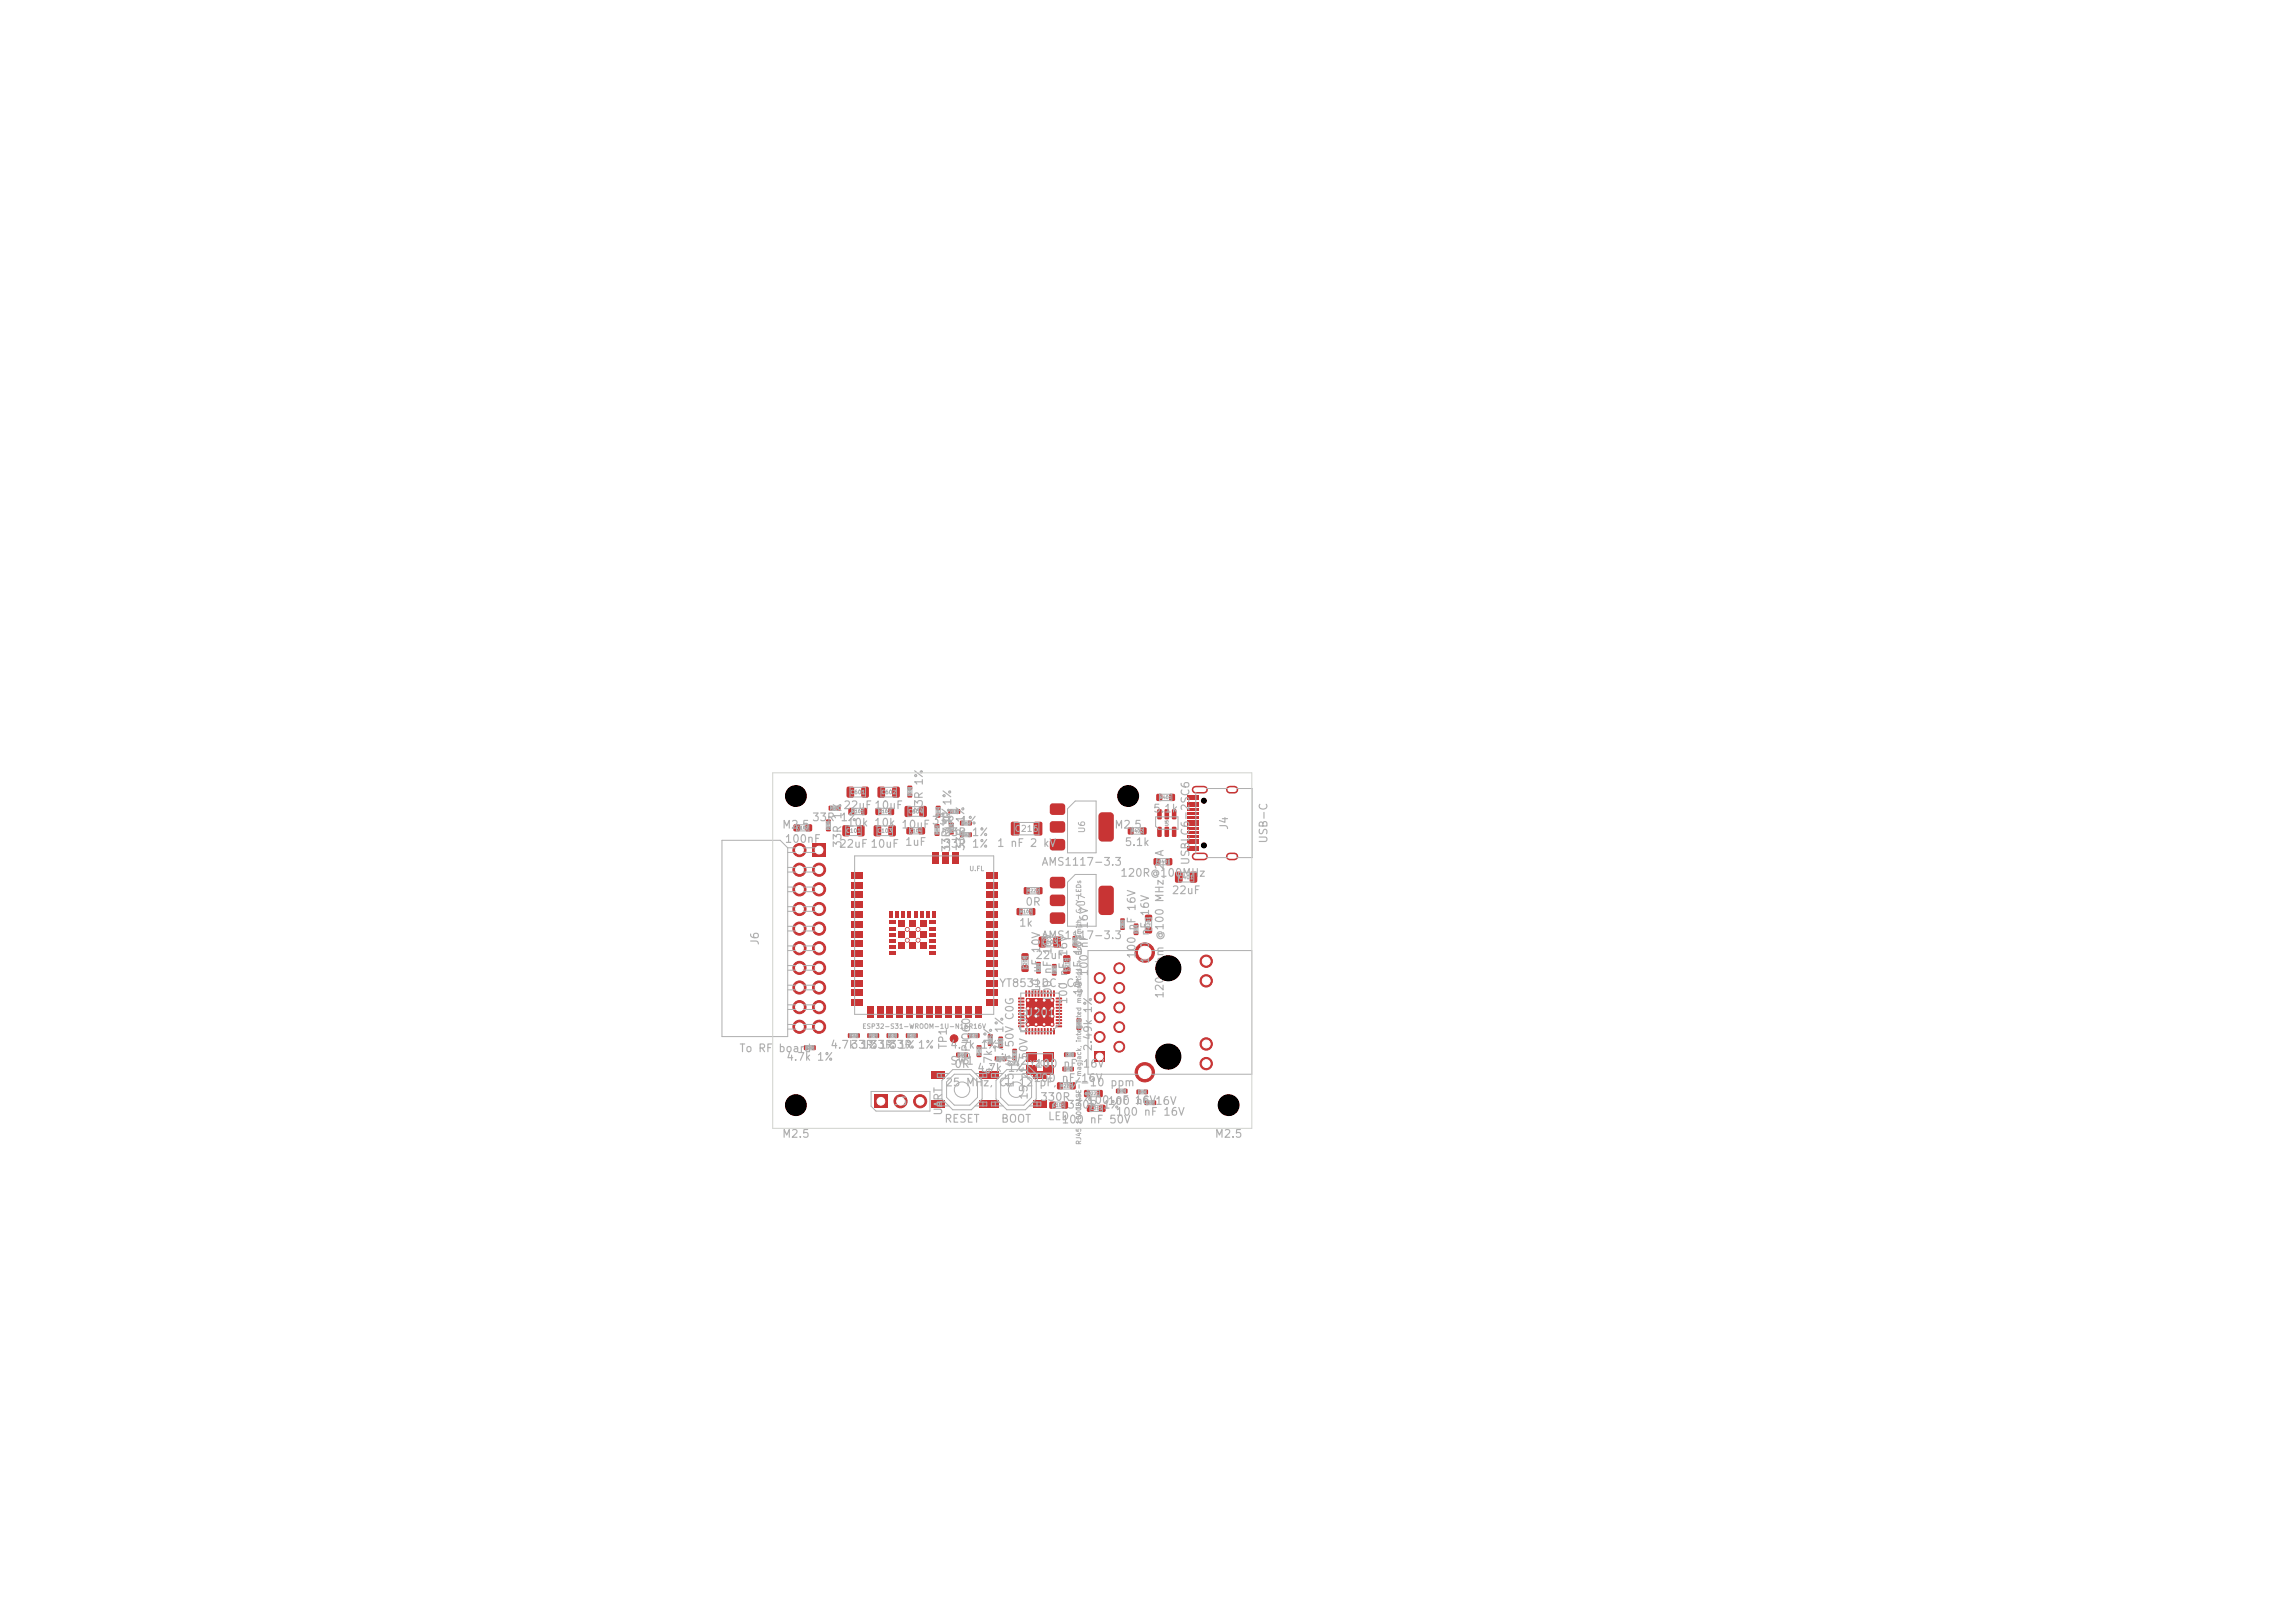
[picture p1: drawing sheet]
<svg xmlns="http://www.w3.org/2000/svg" width="297mm" height="210mm" viewBox="0 0 297 210" stroke-linecap="round" stroke-linejoin="round" font-family="sans-serif">
<defs><g id="words">
<g font-size="1" fill="#afafaf">
<text x="101.1" y="107.5">M2.5</text>
<text x="101.9" y="103.8">H1</text>
<text x="105" y="106.5">33R 1%</text>
<text x="109.1" y="104.9">22uF10uF</text>
<text x="109.5" y="107.2">10k 10k</text>
<text x="116.6" y="107.4">10uF</text>
<text x="119.7" y="105.4" transform="rotate(-90 119.7 105.4)">33R 1%</text>
<text x="120.5" y="106.9">33R 1%</text>
<text x="123.2" y="106.7" transform="rotate(-90 123.2 106.7)">1%1%</text>
<text x="144.1" y="107.5">M2.5</text>
<text x="144.9" y="103.8">H4</text>
<text x="149.2" y="105.4">5.1k</text>
<text x="159.2" y="107.5" transform="rotate(-90 159.2 107.5)">J4</text>
<text x="101.5" y="109.3">100nF</text>
<text x="108.5" y="109.9">22uF 10uF 1uF</text>
<text x="109.1" y="109.8" transform="rotate(-90 109.1 109.8)">33R 1%</text>
<text x="122" y="109.9">33R 1%</text>
<text x="122" y="108.4">33R 1%</text>
<text x="123.3" y="108" transform="rotate(-90 123.3 108)">33R</text>
<text x="125" y="110.2" transform="rotate(-90 125 110.2)">33R 1%</text>
<text x="128.9" y="109.8">1 nF 2 kV</text>
<text x="134.7" y="112.3">AMS1117-3.3</text>
<text x="144.9" y="113.7">120R@100MHz</text>
<text x="145.5" y="109.7">5.1k</text>
<text x="154.2" y="112" transform="rotate(-90 154.2 112)">USBLC6-2SC6</text>
<text x="164.3" y="109.2" transform="rotate(-90 164.3 109.2)">USB-C</text>
<text x="132.6" y="117.4">0R</text>
<text x="151.6" y="115.9">22uF</text>
<text x="98.4" y="122.4" transform="rotate(-90 98.4 122.4)">J6</text>
<text x="131.8" y="120.1">1k</text>
<text x="133.9" y="124.3">22uF</text>
<text x="134.7" y="121.8">AMS1117-3.3</text>
<text x="141" y="122.8" transform="rotate(-90 141 122.8)">nF 16V</text>
<text x="147.2" y="124.1" transform="rotate(-90 147.2 124.1)">100 nF 16V</text>
<text x="148.9" y="124.8" transform="rotate(-90 148.9 124.8)">100 nF 16V</text>
<text x="129.2" y="128">YT8531DC-CA</text>
<text x="132.5" y="131.8">U201</text>
<text x="134.8" y="128.6" transform="rotate(-90 134.8 128.6)">10 uF 10V</text>
<text x="136.3" y="129.8" transform="rotate(-90 136.3 129.8)">100 nF 16V</text>
<text x="138.4" y="130" transform="rotate(-90 138.4 130)">100 nF 16V</text>
<text x="140.2" y="128.9" transform="rotate(-90 140.2 128.9)">10 uF 10V</text>
<text x="141" y="126.4" transform="rotate(-90 141 126.4)">100</text>
<text x="150.8" y="129.3" transform="rotate(-90 150.8 129.3)">120 ohm @100 MHz, 2 A</text>
<text x="95.6" y="136.4">To RF</text>
<text x="100.7" y="136.4">board</text>
<text x="101.7" y="137.5">4.7k 1%</text>
<text x="107.4" y="135.9">4.7k 1%1% 1% 1%</text>
<text x="110" y="135.9">33R</text>
<text x="112.5" y="135.9">33R</text>
<text x="115" y="135.9">33R</text>
<text x="122.8" y="135.9" transform="rotate(-90 122.8 135.9)">TP1</text>
<text x="122.9" y="135.9">4.7k 1%</text>
<text x="125.8" y="137.2" transform="rotate(-90 125.8 137.2)">GPIO60</text>
<text x="130.1" y="137.7" transform="rotate(-90 130.1 137.7)">4.7k 1%</text>
<text x="141.5" y="136.1" transform="rotate(-90 141.5 136.1)">2.49k 1%</text>
<text x="101.9" y="143.8">H2</text>
<text x="115.6" y="143.3">J5</text>
<text x="122.3" y="140.8">25 MHz,</text>
<text x="122.9" y="138">SW1</text>
<text x="123.4" y="138.4">0R</text>
<text x="126.4" y="138.9">4.7k 1%</text>
<text x="128.6" y="139.1" transform="rotate(-90 128.6 139.1)">4.7k 1%</text>
<text x="129.2" y="140.8">CL 12</text>
<text x="129.9" y="138">SW2</text>
<text x="131.4" y="140.8" transform="rotate(-90 131.4 140.8)">15</text>
<text x="131.4" y="138.1" transform="rotate(-90 131.4 138.1)">pF 50V C0G</text>
<text x="133.2" y="142.4" transform="rotate(-90 133.2 142.4)">15 pF 50V C0G</text>
<text x="133.7" y="140.2">100 nF 16V</text>
<text x="133.9" y="138.4">100 nF 16V</text>
<text x="134.4" y="140.8">pF, +/-10 ppm</text>
<text x="134.5" y="142.7">330R 1%</text>
<text x="138" y="143.7">330R 1%</text>
<text x="140.6" y="143.1">100100 16V16V</text>
<text x="144.2" y="143.1">nF</text>
<text x="146.9" y="143.2">nF</text>
<text x="157.9" y="143.8">H3</text>
<text x="101.1" y="147.5">M2.5</text>
<text x="122.1" y="145.5">RESET</text>
<text x="122.2" y="144.4" transform="rotate(-90 122.2 144.4)">UART</text>
<text x="129.5" y="145.5">BOOT</text>
<text x="135.5" y="145.2">LED</text>
<text x="137.3" y="145.6">100 nF 50V</text>
<text x="144.3" y="144.6">100 nF 16V</text>
<text x="157.1" y="147.5">M2.5</text>
</g>
<g font-size=".8" fill="#afafaf">
<text x="131.2" y="107.8">C216</text>
<text x="140.6" y="107.9" transform="rotate(-90 140.6 107.9)">U6</text>
<text x="140.6" y="117.4" transform="rotate(-90 140.6 117.4)">U7</text>
</g>
<text font-size=".7" fill="#afafaf" x="133.2" y="138.1">Y201</text>
<g font-size=".6" fill="#afafaf">
<text x="125.4" y="112.9">U.FL</text>
<text x="111.5" y="133.3">ESP32-S31-WROOM-1U-N16R16V</text>
<text x="140.1" y="148.2" transform="rotate(-90 140.1 148.2)">RJ45</text>
<text x="140.1" y="145.5" transform="rotate(-90 140.1 145.5)">1000BASE-T magjack, integrated magnetics + Bob Smith, G/Y LEDs</text>
</g>
<g font-size=".5" fill="#afafaf">
<text x="109.4" y="107.9">C101</text>
<text x="110" y="102.9">C601</text>
<text x="113.5" y="107.9">C103</text>
<text x="114" y="102.9">C602</text>
<text x="117.5" y="105.4">C604</text>
<text x="152.5" y="113.9">C401</text>
<text x="134.8" y="122.3">C603</text>
</g>
<g font-size=".4" fill="#afafaf">
<text x="103.1" y="107.4">C102</text>
<text x="110.2" y="105.3">R101</text>
<text x="113.7" y="105.3">R102</text>
<text x="117.7" y="107.8">C104</text>
<text x="146.4" y="107.8">R402</text>
<text x="150" y="103.5">R401</text>
<text x="151.3" y="106.9" transform="rotate(-90 151.3 106.9)">U5</text>
<text x="149.5" y="111.8">FB401</text>
<text x="132" y="118.3">R103</text>
<text x="132.9" y="115.6">R222</text>
<text x="133" y="125.4" transform="rotate(-90 133 125.4)">C208</text>
<text x="138.4" y="125.6" transform="rotate(-90 138.4 125.6)">C210</text>
<text x="148.9" y="120.6" transform="rotate(-90 148.9 120.6)">FB201</text>
<text x="136.2" y="143.3">D101</text>
<text x="137.2" y="140.8">R220</text>
<text x="140.7" y="141.8">R221</text>
<text x="141.1" y="143.7">C215</text>
</g>
<g font-size=".3" fill="#afafaf">
<text x="107.4" y="107.3" transform="rotate(-90 107.4 107.3)">R206</text>
<text x="107.5" y="104.8">R207</text>
<text x="117.9" y="103" transform="rotate(-90 117.9 103)">R205</text>
<text x="121.5" y="107.9" transform="rotate(-90 121.5 107.9)">R202</text>
<text x="121.6" y="105.6" transform="rotate(-90 121.6 105.6)">R204</text>
<text x="123" y="105.2">R213</text>
<text x="123.3" y="107.7" transform="rotate(-90 123.3 107.7)">R203</text>
<text x="124.5" y="106.7">R212</text>
<text x="124.5" y="108.2">R211</text>
<text x="134.6" y="125.7" transform="rotate(-90 134.6 125.7)">C209</text>
<text x="136.6" y="126" transform="rotate(-90 136.6 126)">C211</text>
<text x="139.3" y="122.4" transform="rotate(-90 139.3 122.4)">C212</text>
<text x="145.5" y="120.1" transform="rotate(-90 145.5 120.1)">C213</text>
<text x="147.2" y="120.8" transform="rotate(-90 147.2 120.8)">C214</text>
<text x="104.3" y="135.8">R219</text>
<text x="110" y="134.2">R218</text>
<text x="112.5" y="134.2">R209</text>
<text x="115" y="134.2">R208</text>
<text x="117.5" y="134.2">R210</text>
<text x="124" y="136.7">R223</text>
<text x="125.5" y="134.2">R217</text>
<text x="126.9" y="136.5" transform="rotate(-90 126.9 136.5)">R215</text>
<text x="128.4" y="135.1" transform="rotate(-90 128.4 135.1)">R214</text>
<text x="129" y="137.2">R216</text>
<text x="129.7" y="135.4" transform="rotate(-90 129.7 135.4)">C201</text>
<text x="131.5" y="137" transform="rotate(-90 131.5 137)">C202</text>
<text x="137.9" y="136.7">C203</text>
<text x="139.8" y="133" transform="rotate(-90 139.8 133)">R201</text>
<text x="137.7" y="138.5">C204</text>
<text x="144.7" y="141.4">C205</text>
<text x="147.3" y="141.5">C206</text>
<text x="148.4" y="142.9">C207</text>
</g>
</g></defs>
<g fill="#c83434">
<path d="M124.3 107.7h.4v.6h-.4z"/>
<path d="M125.3 107.7h.4v.6h-.4z"/>
<path d="M134.5 121.2h.6l.3 .1v1.1l-.2 .2h-.5l-.3-.1v-1.1z"/>
<path d="M136.4 121.2h.6l.3 .1v1.1l-.2 .2h-.5l-.3-.1v-1.1z"/>
<path d="M113.1 141.7h1.7v1.7h-1.7z"/>
</g>
<g fill="#c83434" stroke="#c83434" stroke-width=".13">
<circle cx="116.5" cy="142.5" r=".85"/>
<circle cx="119.1" cy="142.5" r=".85"/>
</g>
<g fill="#c83434">
<path d="M109.6 101.8h.7l.2 .1v1.1l-.1 .2h-.6l-.2-.1-.1-1.1z"/>
<path d="M111.5 101.8h.7l.2 .1v1.1l-.1 .2h-.6l-.2-.1-.1-1.1z"/>
<path d="M137.7 136.2h.5v.5h-.5z"/>
<path d="M138.7 136.2h.5v.5h-.5z"/>
<path d="M130.9 106.4l.8-.1 .2 .2 .1 1.4-.2 .2h-.7l-.3-.1v-1.4z"/>
<path d="M133.8 106.4l.9-.1 .2 .2v1.4l-.2 .2h-.7l-.2-.1v-1.4z"/>
<path d="M117.3 133.7h.4v.6h-.4z"/>
<path d="M118.3 133.7h.4v.6h-.4z"/>
<path d="M124.3 106.2h.4v.6h-.4z"/>
<path d="M125.3 106.2h.4v.6h-.4z"/>
<path d="M139.3 132.8h.6v.5h-.6z"/>
<path d="M139.3 131.8h.6v.4h-.6z"/>
<path d="M126.4 136.3h.6v.5h-.6z"/>
<path d="M126.4 135.3h.6v.4h-.6z"/>
<path d="M117.1 104.3h.7l.2 .1 .1 1.1-.2 .2h-.6l-.2-.1-.1-1.1z"/>
<path d="M119 104.3h.7l.2 .1v1.1l-.1 .2h-.6l-.2-.1-.1-1.1z"/>
<path d="M117.3 107.1l.2-.1 .6 .1 .1 .2-.1 .6-.2 .1-.6-.1v-.1z"/>
<path d="M118.9 107.1l.1-.1 .7 .1v.2v.6l-.2 .1-.6-.1-.1-.1z"/>
<path d="M128.8 136.7h.4v.6h-.4z"/>
<path d="M129.8 136.7h.4v.6h-.4z"/>
<path d="M113.1 106.8h.7l.2 .1v1.1l-.1 .2h-.6l-.2-.1v-1.1z"/>
<path d="M115 106.8h.7l.2 .1v1.1l-.1 .2h-.6l-.2-.1-.1-1.1z"/>
<path d="M137.6 125.2l.2-.1 .7 .1v.2v.6h-.2h-.7v-.2z"/>
<path d="M137.6 123.7l.2-.1 .7 .1v.1v.6l-.2 .1-.7-.1v-.1z"/>
<path d="M140.7 143l.2-.1 .6 .1v.2v.6l-.2 .1-.6-.1-.1-.1z"/>
<path d="M142.3 143l.1-.1 .6 .1 .1 .2-.1 .6-.1 .1-.6-.1-.1-.1z"/>
<path d="M136.6 132.7h.8v.2h-.7z"/>
<path d="M136.6 132.3h.8v.2h-.7z"/>
<path d="M136.6 131.9h.8v.2h-.7z"/>
<path d="M136.6 131.5h.8v.2h-.7z"/>
<path d="M136.6 131.1h.8v.2h-.7z"/>
<path d="M136.6 130.7h.8v.2h-.7z"/>
<path d="M136.6 130.3h.8v.2h-.7z"/>
<path d="M136.6 129.9h.8v.2h-.7z"/>
<path d="M136.6 129.5h.8v.2h-.7z"/>
<path d="M136.6 129.1h.8v.2h-.7z"/>
<path d="M136.3 128.2h.2v.8l-.2-.1z"/>
<path d="M135.9 128.2h.2v.8l-.2-.1z"/>
<path d="M135.5 128.2h.2v.8l-.2-.1z"/>
<path d="M135.1 128.2h.2v.8l-.2-.1z"/>
<path d="M134.7 128.2h.2v.8l-.2-.1z"/>
<path d="M134.3 128.2h.2v.8l-.2-.1z"/>
<path d="M133.9 128.2h.2v.8l-.2-.1z"/>
<path d="M133.5 128.2h.2v.8l-.2-.1z"/>
<path d="M133.1 128.2h.2v.8l-.2-.1z"/>
<path d="M132.7 128.2h.2v.8l-.2-.1z"/>
<path d="M131.8 129.1h.7l.1 .2h-.8z"/>
<path d="M131.8 129.5h.7l.1 .2h-.8z"/>
<path d="M131.8 129.9h.7l.1 .2h-.8z"/>
<path d="M131.8 130.3h.7l.1 .2h-.8z"/>
<path d="M131.8 130.7h.7l.1 .2h-.8z"/>
<path d="M131.8 131.1h.7l.1 .2h-.8z"/>
<path d="M131.8 131.5h.7l.1 .2h-.8z"/>
<path d="M131.8 131.9h.7l.1 .2h-.8z"/>
<path d="M131.8 132.3h.7l.1 .2h-.8z"/>
<path d="M131.8 132.7h.7l.1 .2h-.8z"/>
<path d="M132.7 133l.2 .1v.7h-.2z"/>
<path d="M133.1 133l.2 .1v.7h-.2z"/>
<path d="M133.5 133l.2 .1v.7h-.2z"/>
<path d="M133.9 133l.2 .1v.7h-.2z"/>
<path d="M134.3 133l.2 .1v.7h-.2z"/>
<path d="M134.7 133l.2 .1v.7h-.2z"/>
<path d="M135.1 133l.2 .1v.7h-.2z"/>
<path d="M135.5 133l.2 .1v.7h-.2z"/>
<path d="M135.9 133l.2 .1v.7h-.2z"/>
<path d="M136.3 133l.2 .1v.7h-.2z"/>
</g>
<g fill="#c83434" stroke="#c83434" stroke-width=".13">
<circle cx="136.1" cy="132.5" r=".25"/>
<circle cx="136.1" cy="131.5" r=".25"/>
<circle cx="136.1" cy="130.5" r=".25"/>
<circle cx="136.1" cy="129.4" r=".25"/>
<circle cx="135.1" cy="132.5" r=".25"/>
<circle cx="135.1" cy="131.5" r=".25"/>
<circle cx="135.1" cy="130.5" r=".25"/>
<circle cx="135.1" cy="129.4" r=".25"/>
</g>
<path d="M132.8 129.2h3.6v3.6h-3.6z" fill="#c83434"/>
<g fill="#c83434" stroke="#c83434" stroke-width=".13">
<circle cx="134.1" cy="132.5" r=".25"/>
<circle cx="134.1" cy="131.5" r=".25"/>
<circle cx="134.1" cy="130.5" r=".25"/>
<circle cx="134.1" cy="129.4" r=".25"/>
<circle cx="133.1" cy="132.5" r=".25"/>
<circle cx="133" cy="131.5" r=".25"/>
<circle cx="133" cy="130.5" r=".25"/>
<circle cx="133.1" cy="129.4" r=".25"/>
</g>
<g fill="#c83434">
<path d="M137.5 138.1h.5v.5h-.5z"/>
<path d="M138.5 138.1h.4v.5h-.4z"/>
<path d="M146.7 120.5h.6v.5h-.6z"/>
<path d="M146.7 119.5h.6v.5h-.6z"/>
<path d="M144.4 140.9h.5v.5h-.5z"/>
<path d="M145.4 140.9h.5v.5h-.5z"/>
<path d="M152.1 112.8h.7l.2 .1v1.1l-.1 .2h-.6l-.2-.1-.1-1.1z"/>
<path d="M154 112.8h.7l.2 .1v1.1l-.1 .2h-.6l-.2-.1-.1-1.1z"/>
<path d="M105.1 109.2h1.7v1.7h-1.7z"/>
</g>
<g fill="#c83434" stroke="#c83434" stroke-width=".13">
<circle cx="103.5" cy="110" r=".85"/>
<circle cx="106" cy="112.5" r=".85"/>
<circle cx="103.5" cy="112.5" r=".85"/>
<circle cx="106" cy="115.1" r=".85"/>
<circle cx="103.5" cy="115.1" r=".85"/>
<circle cx="106" cy="117.6" r=".85"/>
<circle cx="103.5" cy="117.6" r=".85"/>
<circle cx="106" cy="120.2" r=".85"/>
<circle cx="103.5" cy="120.2" r=".85"/>
<circle cx="106" cy="122.7" r=".85"/>
<circle cx="103.5" cy="122.7" r=".85"/>
<circle cx="106" cy="125.2" r=".85"/>
<circle cx="103.5" cy="125.2" r=".85"/>
<circle cx="106" cy="127.8" r=".85"/>
<circle cx="103.5" cy="127.8" r=".85"/>
<circle cx="106" cy="130.3" r=".85"/>
<circle cx="103.5" cy="130.3" r=".85"/>
<circle cx="106" cy="132.9" r=".85"/>
<circle cx="103.5" cy="132.9" r=".85"/>
</g>
<g fill="#c83434">
<path d="M134.1 125.5h.6v.4h-.6z"/>
<path d="M134.1 124.5h.6v.5h-.6z"/>
<path d="M127.5 138.6h1.7v1h-1.7z"/>
<path d="M133.8 138.6h1.7v1h-1.7z"/>
<path d="M127.5 142.4h1.7v1h-1.7z"/>
<path d="M133.8 142.4h1.7v1h-1.7z"/>
<path d="M131.6 117.5h.7v.9h-.7z"/>
<path d="M133.3 117.5h.6v.9h-.6z"/>
<path d="M110.1 112.8h1.5v.9h-1.5z"/>
<path d="M110.1 114.1h1.5v.9h-1.5z"/>
<path d="M110.1 115.3h1.5v.9h-1.5z"/>
<path d="M110.1 116.6h1.5v.9h-1.5z"/>
<path d="M110.1 117.9h1.5v.9h-1.5z"/>
<path d="M110.1 119.1h1.5v.9h-1.5z"/>
<path d="M110.1 120.4h1.5v.9h-1.5z"/>
<path d="M110.1 121.7h1.5v.9h-1.5z"/>
<path d="M110.1 123h1.5v.9h-1.5z"/>
<path d="M110.1 124.2h1.5v.9h-1.5z"/>
<path d="M110.1 125.5h1.5v.9h-1.5z"/>
<path d="M110.1 126.8h1.5v.9h-1.5z"/>
<path d="M110.1 128h1.5v.9h-1.5z"/>
<path d="M110.1 129.3h1.5v.9h-1.5z"/>
<path d="M112.2 130.3h.9v1.5h-.9z"/>
<path d="M113.4 130.3h.9v1.5h-.9z"/>
<path d="M114.7 130.3h.9v1.5h-.9z"/>
<path d="M116 130.3h.9v1.5h-.9z"/>
<path d="M117.2 130.3h.9v1.5h-.9z"/>
<path d="M118.5 130.3h.9v1.5h-.9z"/>
<path d="M119.8 130.3h.9v1.5h-.9z"/>
<path d="M121.1 130.3h.9v1.5h-.9z"/>
<path d="M122.3 130.3h.9v1.5h-.9z"/>
<path d="M123.6 130.3h.9v1.5h-.9z"/>
<path d="M124.9 130.3h.9v1.5h-.9z"/>
<path d="M126.1 130.3h.9v1.5h-.9z"/>
<path d="M127.6 129.3h1.5v.9h-1.5z"/>
<path d="M127.6 128h1.5v.9h-1.5z"/>
<path d="M127.6 126.8h1.5v.9h-1.5z"/>
<path d="M127.6 125.5h1.5v.9h-1.5z"/>
<path d="M127.6 124.2h1.5v.9h-1.5z"/>
<path d="M127.6 123h1.5v.9h-1.5z"/>
<path d="M127.6 121.7h1.5v.9h-1.5z"/>
<path d="M127.6 120.4h1.5v.9h-1.5z"/>
<path d="M127.6 119.1h1.5v.9h-1.5z"/>
<path d="M127.6 117.9h1.5v.9h-1.5z"/>
<path d="M127.6 116.6h1.5v.9h-1.5z"/>
<path d="M127.6 115.3h1.5v.9h-1.5z"/>
<path d="M127.6 114.1h1.5v.9h-1.5z"/>
<path d="M127.6 112.8h1.5v.9h-1.5z"/>
<path d="M116.3 119.1h.9v.9h-.9z"/>
<path d="M116.3 120.5h.9v.9h-.9z"/>
<path d="M116.3 121.9h.9v.9h-.9z"/>
</g>
<g fill="#c83434" stroke="#c83434" stroke-width=".13">
<circle cx="117.4" cy="120.3" r=".25"/>
<circle cx="117.4" cy="121.7" r=".25"/>
</g>
<g fill="#c83434">
<path d="M117.7 119.1h.9v.9h-.9z"/>
<path d="M117.7 120.5h.9v.9h-.9z"/>
<path d="M117.7 121.9h.9v.9h-.9z"/>
</g>
<g fill="#c83434" stroke="#c83434" stroke-width=".13">
<circle cx="118.8" cy="120.3" r=".25"/>
<circle cx="118.8" cy="121.7" r=".25"/>
</g>
<g fill="#c83434">
<path d="M119.1 119.1h.9v.9h-.9z"/>
<path d="M119.1 120.5h.9v.9h-.9z"/>
<path d="M119.1 121.9h.9v.9h-.9z"/>
<path d="M120.7 118h.4v.8h-.4z"/>
<path d="M119.9 118h.4v.8h-.4z"/>
<path d="M119.1 118h.4v.8h-.4z"/>
<path d="M118.3 118h.4v.8h-.4z"/>
<path d="M117.5 118h.4v.8h-.4z"/>
<path d="M116.7 118h.4v.8h-.4z"/>
<path d="M115.9 118h.4v.8h-.4z"/>
<path d="M115.1 118h.4v.8h-.4z"/>
<path d="M115.1 119.2h.8v.4h-.8z"/>
<path d="M115.1 120h.8v.4h-.8z"/>
<path d="M115.1 120.8h.8v.4h-.8z"/>
<path d="M115.1 121.6h.8v.4h-.8z"/>
<path d="M115.1 122.4h.8v.4h-.8z"/>
<path d="M115.1 123.2h.8v.4h-.8z"/>
<path d="M120.3 123.2h.8v.4h-.8z"/>
<path d="M120.3 122.4h.8v.4h-.8z"/>
<path d="M120.3 121.6h.8v.4h-.8z"/>
<path d="M120.3 120.8h.8v.4h-.8z"/>
<path d="M120.3 120h.8v.4h-.8z"/>
<path d="M120.3 119.2h.8v.4h-.8z"/>
<path d="M123.2 110.3h.8v1.5h-.8z"/>
<path d="M121.9 110.3h.9v1.5h-.9z"/>
<path d="M120.6 110.3h.9v1.5h-.9z"/>
<path d="M149.8 107h.4l.1 .1v1.1v.1h-.4l-.1-.1z"/>
<path d="M150.7 107h.4l.2 .1v1.1l-.1 .1h-.3l-.2-.1z"/>
<path d="M151.7 107h.4l.1 .1v1.1v.1h-.4l-.1-.1z"/>
<path d="M151.7 104.7h.4l.1 .1v1.1v.1h-.4l-.1-.1z"/>
<path d="M150.7 104.7h.4l.2 .1v1.1l-.1 .1h-.3l-.2-.1z"/>
<path d="M149.8 104.7h.4l.1 .1v1.1v.1h-.4l-.1-.1z"/>
<path d="M109.8 104.6h.7v.8h-.7z"/>
<path d="M111.5 104.6h.7v.8h-.7z"/>
<path d="M149.7 102.8h.7v.8h-.7z"/>
<path d="M151.3 102.8h.7v.8h-.7z"/>
<path d="M107.3 104.3h.4v.6h-.4z"/>
<path d="M108.3 104.3h.4v.6h-.4z"/>
<path d="M136.8 140.1h.7v.8h-.7z"/>
<path d="M138.5 140.1h.7v.8h-.7z"/>
<path d="M135.9 104.1l.3-.1h1.5l.1 .3v1l-.3 .2-1.5-.1-.1-.3z"/>
<path d="M135.9 106.4l.3-.1h1.5l.1 .3v1l-.3 .2-1.5-.1-.1-.3z"/>
<path d="M142.3 105.2l.2-.1h1.1l.3 .1 .2 .2v3v.2l-.2 .2-1.4 .1-.3-.3-.1-3z"/>
<path d="M135.9 108.7l.3-.1h1.5l.1 .3v1l-.3 .2-1.5-.1-.1-.3z"/>
<path d="M138.8 122.1h.6v.5h-.6z"/>
<path d="M138.8 121.1h.6v.5h-.6z"/>
<path d="M109.1 106.8h.7l.2 .1v1.1l-.2 .2h-.5l-.3-.1v-1.1z"/>
<path d="M111 106.8h.7l.2 .1v1.1l-.2 .2h-.5l-.3-.1v-1.1z"/>
<path d="M153.6 109.5h1.5v.6h-1.5z"/>
<path d="M153.6 108.7h1.5v.6h-1.5z"/>
<path d="M153.6 107.6h1.5v.3h-1.5z"/>
<path d="M153.6 106.6h1.5v.3h-1.5z"/>
<path d="M153.6 106.1h1.5v.3h-1.5z"/>
<path d="M153.6 105.1h1.5v.3h-1.5z"/>
<path d="M153.6 103.8h1.5v.6h-1.5z"/>
<path d="M153.6 103h1.5v.6h-1.5z"/>
<path d="M153.6 104.6h1.5v.3h-1.5z"/>
<path d="M153.6 105.6h1.5v.3h-1.5z"/>
<path d="M153.6 107.1h1.5v.3h-1.5z"/>
<path d="M153.6 108.1h1.5v.3h-1.5z"/>
</g>
<path d="M154.7 110.8h1.1M154.7 102.2h1.1M159.1 110.8h.6M159.1 102.2h.6" fill="none" stroke="#c83434" stroke-width="1"/>
<circle cx="123.5" cy="134.4" r=".5" fill="#c83434" stroke="#c83434" stroke-width=".13"/>
<g fill="#c83434">
<path d="M127.9 134.9h.5v.4h-.5z"/>
<path d="M127.9 133.8h.5v.5h-.5z"/>
<path d="M132.5 114.8h.7v.9h-.7z"/>
<path d="M134.2 114.8h.7v.9h-.7z"/>
<path d="M106.9 107.1h.6v.4h-.6z"/>
<path d="M106.9 106.1h.6v.4h-.6z"/>
<path d="M148.2 120h.8v.7h-.8z"/>
<path d="M148.2 118.4h.8v.8h-.8z"/>
<path d="M112.3 133.7h.4v.6h-.4z"/>
<path d="M113.3 133.7h.4v.6h-.4z"/>
<path d="M131 136.7h.6v.5h-.6z"/>
<path d="M131 135.7h.6v.5h-.6z"/>
<path d="M140.3 141.1h.7v.8h-.7z"/>
<path d="M142 141.1h.7v.8h-.7z"/>
<path d="M123.8 136.2h.4v.6h-.4z"/>
<path d="M124.8 136.2h.4v.6h-.4z"/>
<path d="M132.2 124.9h.2h.7v.2v.6l-.2 .1-.7-.1v-.1z"/>
<path d="M132.2 123.4l.2-.1 .7 .1v.2v.6h-.2h-.7v-.2z"/>
<path d="M129.2 135.1h.6v.5h-.6z"/>
<path d="M129.2 134.2h.6v.4h-.6z"/>
<path d="M122.8 107.5h.6v.5h-.6z"/>
<path d="M122.8 106.5h.6v.4h-.6z"/>
<path d="M132.8 137.9h1.4v1.2h-1.4z"/>
<path d="M135 137.9h1.4v1.2h-1.4z"/>
<path d="M135 136.2h1.4v1.2h-1.4z"/>
<path d="M132.8 136.2h1.4v1.2h-1.4z"/>
<path d="M113.3 104.6h.7v.8h-.7z"/>
<path d="M115 104.6h.7v.8h-.7z"/>
<path d="M102.7 106.7l.2-.1 .6 .1 .1 .2-.1 .6-.2 .1-.6-.1v-.1z"/>
<path d="M104.3 106.7l.1-.1 .6 .1 .1 .2-.1 .6-.1 .1-.6-.1-.1-.1z"/>
<path d="M121.1 105.3h.6v.5h-.6z"/>
<path d="M121.1 104.3h.6v.4h-.6z"/>
<path d="M121 107.7h.5v.4h-.5z"/>
<path d="M121 106.6h.5v.5h-.5z"/>
<path d="M135.9 113.6l.3-.1h1.5l.1 .3v1l-.3 .2-1.5-.1-.1-.3z"/>
<path d="M135.9 115.9l.3-.1h1.5l.1 .3v1l-.3 .2-1.5-.1-.1-.3z"/>
<path d="M142.3 114.7l.2-.1h1.1l.3 .1 .2 .2v3v.2l-.2 .2-1.4 .1-.3-.3-.1-3z"/>
<path d="M135.9 118.2l.3-.1h1.5l.1 .3v1l-.3 .2-1.5-.1-.1-.3z"/>
<path d="M125.3 133.7h.4v.6h-.4z"/>
<path d="M126.3 133.7h.4v.6h-.4z"/>
<path d="M113.6 101.8h.7l.2 .1v1.1l-.1 .2h-.6l-.2-.1-.1-1.1z"/>
<path d="M115.5 101.8h.7l.2 .1v1.1l-.1 .2h-.6l-.2-.1v-1.1z"/>
<path d="M104.1 135.3h.4v.5h-.4z"/>
<path d="M105.1 135.3h.4v.5h-.4z"/>
<path d="M149.3 111.1h.8v.8h-.8z"/>
<path d="M150.9 111.1h.8v.8h-.8z"/>
<path d="M148.1 142.4h.5v.6h-.5z"/>
<path d="M149.1 142.4h.5v.6h-.5z"/>
<path d="M120.5 138.6h1.7v1h-1.7z"/>
<path d="M126.8 138.6h1.7v1h-1.7z"/>
<path d="M120.5 142.4h1.7v1h-1.7z"/>
<path d="M126.8 142.4h1.7v1h-1.7z"/>
<path d="M114.8 133.7h.4v.6h-.4z"/>
<path d="M115.8 133.7h.4v.6h-.4z"/>
<path d="M147.1 141h.5v.6h-.5z"/>
<path d="M148.1 141h.4v.6h-.4z"/>
<path d="M141.6 136h1.4v1.4h-1.4z"/>
</g>
<g fill="#c83434" stroke="#c83434" stroke-width=".13">
<circle cx="144.9" cy="135.4" r=".7"/>
<circle cx="142.3" cy="134.2" r=".7"/>
<circle cx="144.9" cy="132.9" r=".7"/>
<circle cx="142.3" cy="131.6" r=".7"/>
<circle cx="144.9" cy="130.4" r=".7"/>
<circle cx="142.3" cy="129.1" r=".7"/>
<circle cx="144.9" cy="127.8" r=".7"/>
<circle cx="142.3" cy="126.6" r=".7"/>
<circle cx="144.9" cy="125.3" r=".7"/>
<circle cx="156.1" cy="137.6" r=".8"/>
<circle cx="156.1" cy="135.1" r=".8"/>
<circle cx="156.1" cy="126.9" r=".8"/>
<circle cx="156.1" cy="124.4" r=".8"/>
<circle cx="148.1" cy="123.3" r="1.25"/>
<circle cx="148.1" cy="138.7" r="1.25"/>
</g>
<g fill="#c83434">
<path d="M117.5 102.7h.5v.5h-.5z"/>
<path d="M117.5 101.7h.5v.4h-.5z"/>
<path d="M109.8 133.7h.4v.6h-.4z"/>
<path d="M110.8 133.7h.4v.6h-.4z"/>
<path d="M122.8 104.7h.4v.6h-.4z"/>
<path d="M123.8 104.7h.4v.6h-.4z"/>
<path d="M135.8 142.6h.8v.8h-.8z"/>
<path d="M137.4 142.6h.8v.8h-.8z"/>
<path d="M136.2 125.7h.5v.5h-.5z"/>
<path d="M136.2 124.8h.5v.4h-.5z"/>
<path d="M145 119.8h.5v.5h-.5z"/>
<path d="M145 118.9h.5v.4h-.5z"/>
<path d="M146 107.1h.7v.8h-.7z"/>
<path d="M147.6 107.1h.7v.8h-.7z"/>
</g>
<g fill="none" stroke="#afafaf" stroke-width=".13">
<path d="M93.4 108.7h7.6l.9 1v24.4h-8.5zM101.9 109.7h4.1v.6h-4.1M101.9 112.2h4.1v.6h-4.1M101.9 114.8h4.1v.6h-4.1M101.9 117.3h4.1v.6h-4.1M101.9 119.9h4.1v.6h-4.1M103.1 106.7h1.6v.8h-1.6zM106.9 106.3h.6v1h-.6zM107.5 104.3h1v.5h-1zM109.5 106.9h2v1.2h-2zM110 101.9h2v1.2h-2zM110.2 104.6h1.6v.8h-1.6z"/>
<path d="M110.6 110.8h18v20.5h-18zM113.5 106.9h2v1.2h-2zM113.7 104.6h1.6v.8h-1.6zM114 101.9h2v1.2h-2zM117.5 101.9h.5v1.1h-.5zM117.5 104.4h2v1.2h-2zM117.7 107.1h1.6v.8h-1.6zM121 106.9h.5v1h-.5zM121.1 104.5h.6v1.1h-.6zM122.8 106.7h.6v1h-.6zM123 104.7h1v.6h-1zM124.5 107.7h1v.6h-1z"/>
<path d="M124.5 106.2h1v.6h-1zM131.3 106.4h3.2v1.6h-3.2zM132 117.5h1.6v.9h-1.6zM132.9 114.8h1.6v.9h-1.6zM139.1 103.7h2.7v6.7h-3.6v-5.7zM139.1 113.2h2.7v6.7h-3.6v-5.7zM145 119.1h.5v1h-.5zM146.4 107.1h1.6v.8h-1.6zM146.8 119.7h.5v1h-.5zM148.2 118.8h.8v1.6h-.8zM149.5 105.7h2.9v1.6h-2.5l-.4-.4zM149.7 111.1h1.6v.8h-1.6z"/>
<path d="M150 102.8h1.6v.8h-1.6zM152.5 112.9h2v1.2h-2zM154.7 102h7.3v9h-7.3zM101.9 122.4h4.1v.6h-4.1M101.9 124.9h4.1v.6h-4.1M101.9 127.5h4.1v.6h-4.1M101.9 130h4.1v.6h-4.1M101.9 132.6h4.1v.6h-4.1M104.3 135.3h1v.5h-1zM110 133.7h1v.6h-1zM112.5 133.7h1v.6h-1zM115 133.7h1v.6h-1z"/>
<path d="M117.5 133.7h1v.6h-1zM121.8 138.9v.5M121.9 139.8l1.4-1.4h2.4l1.4 1.4v2.4l-1.4 1.4h-2.4l-1.4-1.4zM122.8 138.9h-1.5v.5h1M123.5 139h2l1 1v2l-1 1h-2l-1-1v-2zM124 136.2h1v.6h-1zM125.5 133.7h1v.6h-1zM126.2 138.9h1.5v.5h-1M126.4 135.5h.6v1h-.6zM127.2 138.9v.5M127.9 134h.5v1.1h-.5zM128.8 138.9v.5"/>
<path d="M129 136.7h1v.6h-1zM129.2 134.4h.5v1h-.5zM129.8 138.9h-1.5v.5h1M130.3 138.4h2.4l1.4 1.4v2.4l-1.4 1.4h-2.4l-1.4-1.4v-2.4zM131.1 136h.5v1h-.5zM132.1 128.5h5v4l-1 1h-4zM132.3 123.8h.8v1.6h-.8zM133 136.4h3.2v2.5h-3.2zM133 137.9l1 1M133.2 138.9h1.5v.5h-1M134.1 124.7h.5v1h-.5zM134.2 138.9v.5"/>
<path d="M134.8 121.3h2v1.2h-2zM136.2 125h.5v1h-.5zM137.7 124h.8v1.6h-.8zM137.7 138.1h1v.5h-1zM137.9 136.2h1v.5h-1zM138.9 121.4h.5v1h-.5zM139.3 132h.6v1h-.6zM140.8 123h21.2v16h-21.2zM112.7 141.2h7.7v2.6h-7l-.7-.7zM121.8 142.6v.5M122.3 142.6h-1v.5h1.5M126.7 142.6h1v.5h-1.5"/>
<path d="M127.2 142.6v.5M128.8 142.6v.5M129.3 142.6h-1v.5h1.5M129.5 140l1-1h2l1 1v2l-1 1h-2l-1-1zM133.7 142.6h1v.5h-1.5M134.2 142.6v.5M136.5 142.6h1.3v.8h-1.6v-.5zM137.2 140.1h1.6v.8h-1.6zM140.7 141.1h1.6v.8h-1.6zM141.1 143h1.6v.8h-1.6zM144.7 140.9h1v.5h-1zM147.3 141h1v.5h-1z"/>
<path d="M148.4 142.4h1v.5h-1z"/>
<circle cx="124.5" cy="141" r="1"/>
<circle cx="131.5" cy="141" r="1"/>
</g>
<path d="M100 100h62v46h-62z" fill="none" stroke="#d0d2cd" stroke-width=".13"/>
<g fill="#000" stroke="#000" stroke-width=".13">
<circle cx="103" cy="103" r="1.35"/>
<circle cx="146" cy="103" r="1.35"/>
<circle cx="155.8" cy="109.4" r=".33"/>
<circle cx="155.8" cy="103.6" r=".33"/>
<circle cx="151.2" cy="136.7" r="1.62"/>
<circle cx="151.2" cy="125.3" r="1.62"/>
<circle cx="103" cy="143" r="1.35"/>
<circle cx="159" cy="143" r="1.35"/>
</g>
<g fill="#fff" stroke="#fff" stroke-width=".13">
<circle cx="114" cy="142.5" r=".5"/>
<circle cx="116.5" cy="142.5" r=".5"/>
<circle cx="119.1" cy="142.5" r=".5"/>
<circle cx="136.1" cy="132.6" r=".1"/>
<circle cx="136.2" cy="131.5" r=".1"/>
<circle cx="136.2" cy="130.5" r=".1"/>
<circle cx="136.1" cy="129.4" r=".1"/>
<circle cx="135.1" cy="132.6" r=".1"/>
<circle cx="135.1" cy="131.5" r=".1"/>
<circle cx="135.1" cy="130.5" r=".1"/>
<circle cx="135.1" cy="129.4" r=".1"/>
<circle cx="134.1" cy="132.6" r=".1"/>
<circle cx="134.1" cy="131.5" r=".1"/>
<circle cx="134.1" cy="130.5" r=".1"/>
<circle cx="134.1" cy="129.5" r=".1"/>
<circle cx="133" cy="132.6" r=".1"/>
<circle cx="133" cy="131.5" r=".1"/>
<circle cx="133" cy="130.5" r=".1"/>
<circle cx="133" cy="129.5" r=".1"/>
<circle cx="106" cy="110" r=".5"/>
<circle cx="103.5" cy="110" r=".5"/>
<circle cx="106" cy="112.5" r=".5"/>
<circle cx="103.5" cy="112.5" r=".5"/>
<circle cx="106" cy="115.1" r=".5"/>
<circle cx="103.5" cy="115.1" r=".5"/>
<circle cx="106" cy="117.6" r=".5"/>
<circle cx="103.5" cy="117.6" r=".5"/>
<circle cx="106" cy="120.2" r=".5"/>
<circle cx="103.5" cy="120.2" r=".5"/>
<circle cx="106" cy="122.7" r=".5"/>
<circle cx="103.5" cy="122.7" r=".5"/>
<circle cx="106" cy="125.2" r=".5"/>
<circle cx="103.5" cy="125.2" r=".5"/>
<circle cx="106" cy="127.8" r=".5"/>
<circle cx="103.5" cy="127.8" r=".5"/>
<circle cx="106" cy="130.3" r=".5"/>
<circle cx="103.5" cy="130.3" r=".5"/>
<circle cx="106" cy="132.9" r=".5"/>
<circle cx="103.5" cy="132.9" r=".5"/>
<circle cx="117.4" cy="120.3" r=".15"/>
<circle cx="117.4" cy="121.7" r=".15"/>
<circle cx="118.8" cy="120.3" r=".15"/>
<circle cx="118.8" cy="121.7" r=".15"/>
<circle cx="142.3" cy="136.7" r=".44"/>
<circle cx="144.9" cy="135.4" r=".44"/>
<circle cx="142.3" cy="134.2" r=".44"/>
<circle cx="144.9" cy="132.9" r=".44"/>
<circle cx="142.3" cy="131.6" r=".44"/>
<circle cx="144.9" cy="130.4" r=".44"/>
<circle cx="142.3" cy="129.1" r=".44"/>
<circle cx="144.9" cy="127.8" r=".44"/>
<circle cx="142.3" cy="126.6" r=".44"/>
<circle cx="144.9" cy="125.3" r=".44"/>
<circle cx="156.1" cy="137.6" r=".51"/>
<circle cx="156.1" cy="135.1" r=".51"/>
<circle cx="156.1" cy="126.9" r=".51"/>
<circle cx="156.1" cy="124.4" r=".51"/>
<circle cx="148.1" cy="123.3" r=".81"/>
<circle cx="148.1" cy="138.7" r=".81"/>
</g>
<path d="M154.7 110.8h1.1M154.7 102.2h1.1M159.1 110.8h.6M159.1 102.2h.6" fill="none" stroke="#fff" stroke-width=".6"/>
<use href="#words"/>
</svg>
